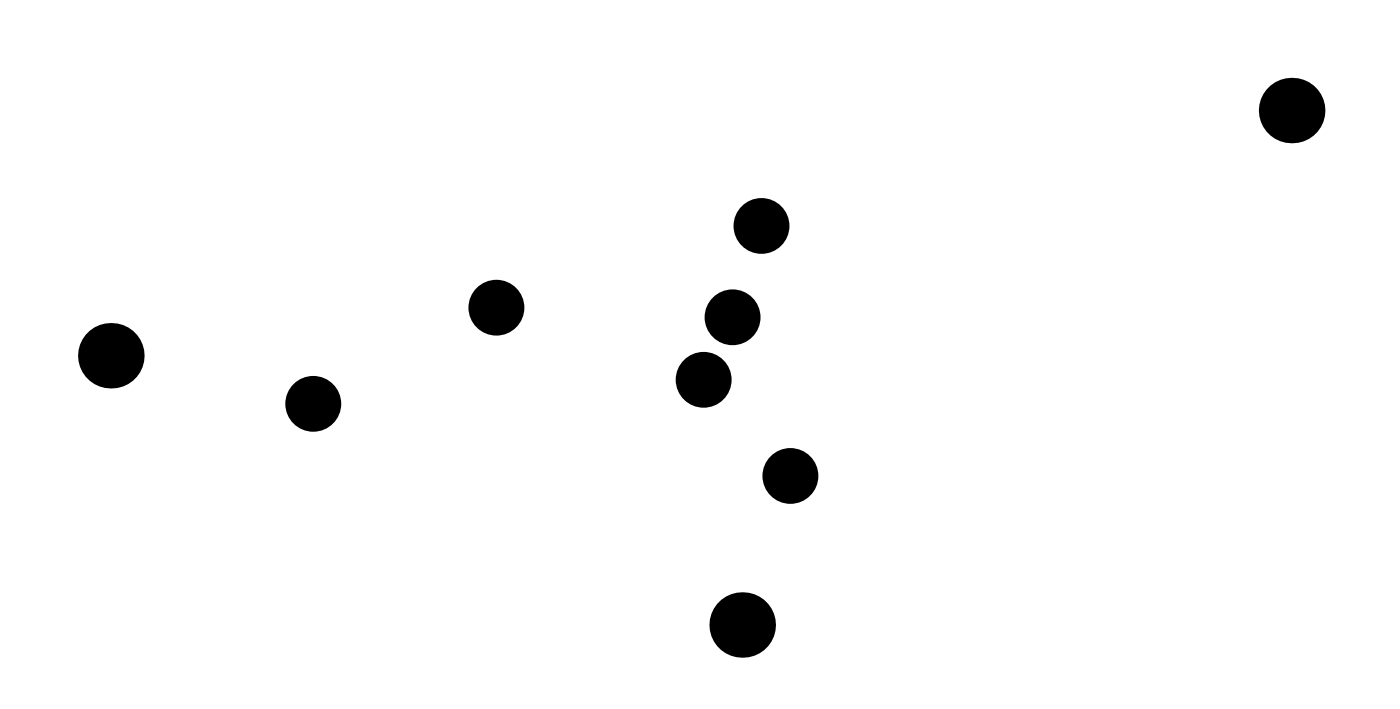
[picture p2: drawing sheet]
<svg xmlns="http://www.w3.org/2000/svg" width="123mm" height="62mm" viewBox="0 0 123 62" stroke-linecap="round" stroke-linejoin="round" font-family="sans-serif">
<g fill="#000">
<circle cx="66.8" cy="19.8" r="2.45"/>
<circle cx="113.3" cy="9.7" r="2.87"/>
<circle cx="9.7" cy="31.2" r="2.87"/>
<circle cx="27.5" cy="35.4" r="2.45"/>
<circle cx="43.5" cy="26.9" r="2.45"/>
<circle cx="61.7" cy="33.3" r="2.45"/>
<circle cx="64.2" cy="27.8" r="2.45"/>
<circle cx="65.1" cy="54.7" r="2.87"/>
<circle cx="69.3" cy="41.7" r="2.45"/>
</g>
</svg>
